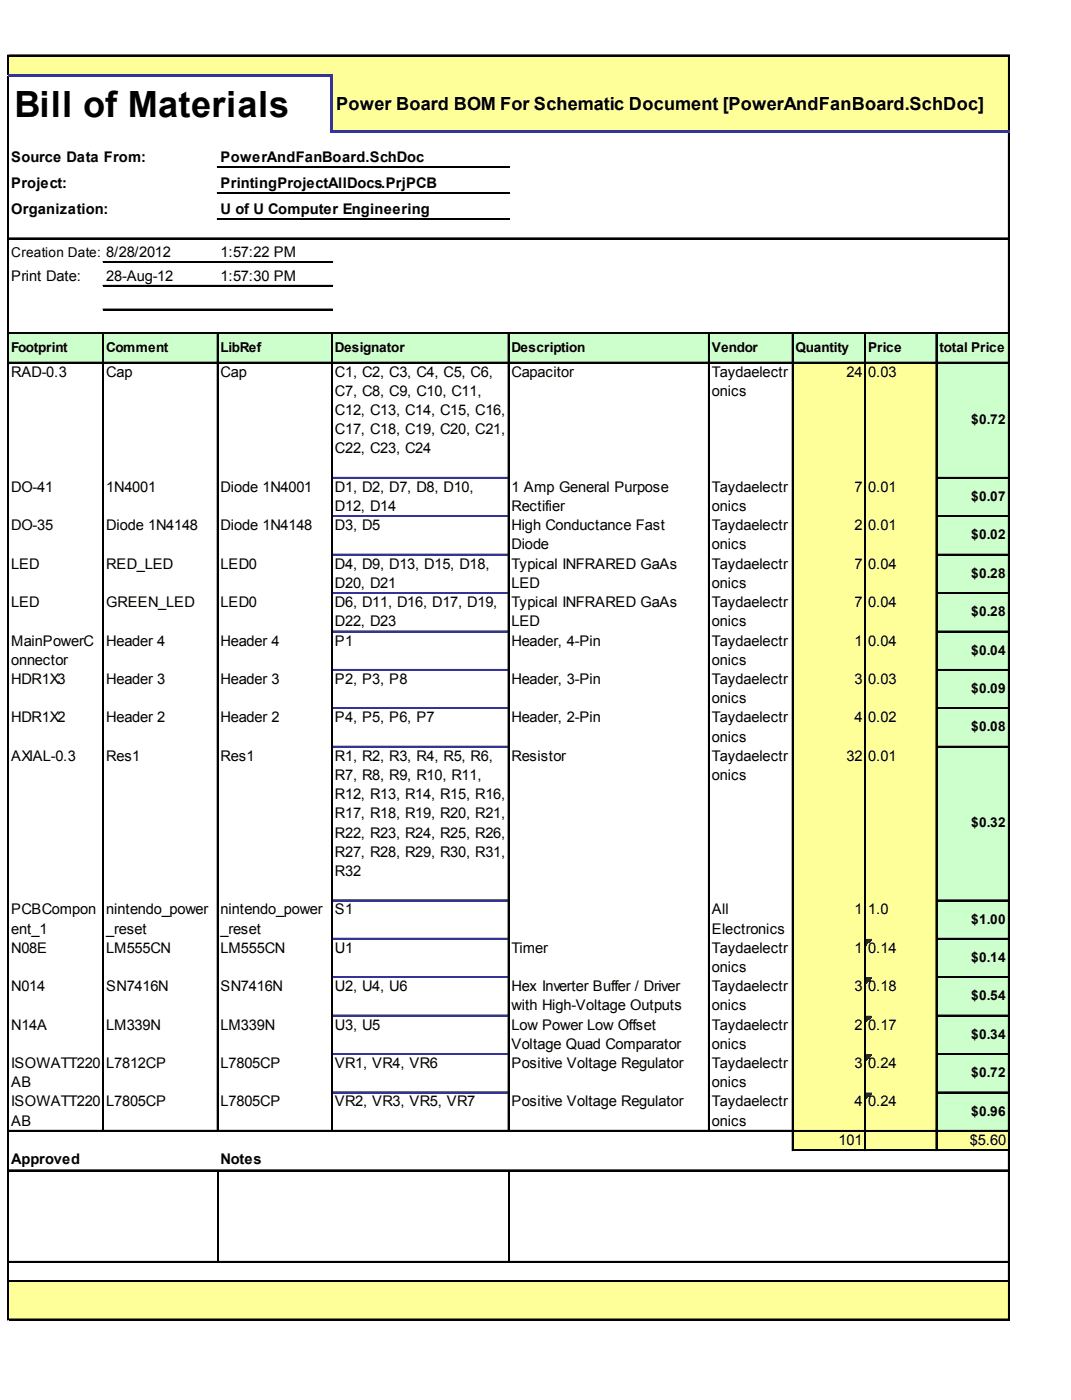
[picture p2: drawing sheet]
<svg xmlns="http://www.w3.org/2000/svg" width="207mm" height="271mm" viewBox="0 0 207 271" stroke-linecap="round" stroke-linejoin="round" font-family="sans-serif">
<defs><g id="words">
<text font-size="7" x="2.8" y="22.7">Bill of Materials</text>
<text font-size="3.5" x="65" y="21.2">Power Board BOM For Schematic Document [PowerAndFanBoard.SchDoc]</text>
<g font-size="2.8">
<text x="2.2" y="31.4">Source Data From:</text>
<text x="42.7" y="31.4">PowerAndFanBoard.SchDoc</text>
<text x="2.2" y="36.4">Project:</text>
<text x="2.2" y="41.4">Organization:</text>
<text x="42.7" y="36.4">PrintingProjectAllDocs.PrjPCB</text>
<text x="42.7" y="41.4">U of U Computer Engineering</text>
<text x="42.7" y="49.7">1:57:22 PM</text>
<text x="2.2" y="54.3">Print Date:</text>
<text x="20.6" y="54.3">28-Aug-12</text>
<text x="42.7" y="54.3">1:57:30 PM</text>
<text x="2.2" y="72.9">RAD-0.3</text>
<text x="20.6" y="72.9">Cap</text>
<text x="42.7" y="72.9">Cap</text>
<text x="64.8" y="72.9">C1, C2, C3, C4, C5, C6,</text>
<text x="64.8" y="76.6">C7, C8, C9, C10, C11,</text>
<text x="98.9" y="72.9">Capacitor</text>
<text x="137.6" y="72.9">Taydaelectr</text>
<text x="137.6" y="76.6">onics</text>
<text x="163.7" y="72.9">24</text>
<text x="167.8" y="72.9">0.03</text>
<text x="64.8" y="80.3">C12, C13, C14, C15, C16,</text>
<text x="64.8" y="84">C17, C18, C19, C20, C21,</text>
<text x="64.8" y="87.8">C22, C23, C24</text>
<text x="2.2" y="95.2">DO-41</text>
<text x="20.6" y="95.2">1N4001</text>
<text x="42.7" y="95.2">Diode 1N4001</text>
<text x="64.8" y="95.2">D1, D2, D7, D8, D10,</text>
<text x="98.9" y="95.2">1 Amp General Purpose</text>
<text x="137.6" y="95.2">Taydaelectr</text>
<text x="165.2" y="95.2">7</text>
<text x="167.8" y="95.2">0.01</text>
<text x="64.8" y="98.9">D12, D14</text>
<text x="98.9" y="98.9">Rectifier</text>
<text x="137.6" y="98.9">onics</text>
<text x="2.2" y="102.6">DO-35</text>
<text x="20.6" y="102.6">Diode 1N4148</text>
<text x="42.7" y="102.6">Diode 1N4148</text>
<text x="64.8" y="102.6">D3, D5</text>
<text x="98.9" y="102.6">High Conductance Fast</text>
<text x="98.9" y="106.3">Diode</text>
<text x="137.6" y="102.6">Taydaelectr</text>
<text x="137.6" y="106.3">onics</text>
<text x="165.2" y="102.6">2</text>
<text x="167.8" y="102.6">0.01</text>
<text x="2.2" y="110.1">LED</text>
<text x="20.6" y="110.1">RED_LED</text>
<text x="42.7" y="110.1">LED0</text>
<text x="64.8" y="110.1">D4, D9, D13, D15, D18,</text>
<text x="64.8" y="113.8">D20, D21</text>
<text x="98.9" y="110.1">Typical INFRARED GaAs</text>
<text x="98.9" y="113.8">LED</text>
<text x="137.6" y="110.1">Taydaelectr</text>
<text x="137.6" y="113.8">onics</text>
<text x="165.2" y="110.1">7</text>
<text x="167.8" y="110.1">0.04</text>
<text x="2.2" y="117.5">LED</text>
<text x="20.6" y="117.5">GREEN_LED</text>
<text x="42.7" y="117.5">LED0</text>
<text x="64.8" y="117.5">D6, D11, D16, D17, D19,</text>
<text x="98.9" y="117.5">Typical INFRARED GaAs</text>
<text x="137.6" y="117.5">Taydaelectr</text>
<text x="165.2" y="117.5">7</text>
<text x="167.8" y="117.5">0.04</text>
<text x="2.2" y="124.9">MainPowerC</text>
<text x="20.6" y="124.9">Header 4</text>
<text x="42.7" y="124.9">Header 4</text>
<text x="64.8" y="121.2">D22, D23</text>
<text x="64.8" y="124.9">P1</text>
<text x="98.9" y="121.2">LED</text>
<text x="98.9" y="124.9">Header, 4-Pin</text>
<text x="137.6" y="121.2">onics</text>
<text x="137.6" y="124.9">Taydaelectr</text>
<text x="165.2" y="124.9">1</text>
<text x="167.8" y="124.9">0.04</text>
<text x="2.2" y="128.6">onnector</text>
<text x="137.6" y="128.6">onics</text>
<text x="2.2" y="132.4">HDR1X3</text>
<text x="20.6" y="132.4">Header 3</text>
<text x="42.7" y="132.4">Header 3</text>
<text x="64.8" y="132.4">P2, P3, P8</text>
<text x="98.9" y="132.4">Header, 3-Pin</text>
<text x="137.6" y="132.4">Taydaelectr</text>
<text x="137.6" y="136.1">onics</text>
<text x="165.2" y="132.4">3</text>
<text x="167.8" y="132.4">0.03</text>
<text x="2.2" y="139.8">HDR1X2</text>
<text x="20.6" y="139.8">Header 2</text>
<text x="42.7" y="139.8">Header 2</text>
<text x="64.8" y="139.8">P4, P5, P6, P7</text>
<text x="98.9" y="139.8">Header, 2-Pin</text>
<text x="137.6" y="139.8">Taydaelectr</text>
<text x="137.6" y="143.5">onics</text>
<text x="165.2" y="139.8">4</text>
<text x="167.8" y="139.8">0.02</text>
<text x="2.2" y="147.2">AXIAL-0.3</text>
<text x="20.6" y="147.2">Res1</text>
<text x="42.7" y="147.2">Res1</text>
<text x="64.8" y="147.2">R1, R2, R3, R4, R5, R6,</text>
<text x="98.9" y="147.2">Resistor</text>
<text x="137.6" y="147.2">Taydaelectr</text>
<text x="163.7" y="147.2">32</text>
<text x="167.8" y="147.2">0.01</text>
<text x="64.8" y="150.9">R7, R8, R9, R10, R11,</text>
<text x="64.8" y="154.7">R12, R13, R14, R15, R16,</text>
<text x="137.6" y="150.9">onics</text>
<text x="64.8" y="158.4">R17, R18, R19, R20, R21,</text>
<text x="64.8" y="162.1">R22, R23, R24, R25, R26,</text>
<text x="64.8" y="165.8">R27, R28, R29, R30, R31,</text>
<text x="64.8" y="169.5">R32</text>
<text x="2.2" y="177">PCBCompon</text>
<text x="20.6" y="177">nintendo_power</text>
<text x="42.7" y="177">nintendo_power</text>
<text x="64.8" y="177">S1</text>
<text x="137.6" y="177">All</text>
<text x="165.2" y="177">1</text>
<text x="167.8" y="177">1.0</text>
<text x="2.2" y="180.7">ent_1</text>
<text x="2.2" y="184.4">N08E</text>
<text x="20.6" y="180.7">_reset</text>
<text x="20.6" y="184.4">LM555CN</text>
<text x="42.7" y="180.7">_reset</text>
<text x="42.7" y="184.4">LM555CN</text>
<text x="64.8" y="184.4">U1</text>
<text x="98.9" y="184.4">Timer</text>
<text x="137.6" y="180.7">Electronics</text>
<text x="137.6" y="184.4">Taydaelectr</text>
<text x="165.2" y="184.4">1</text>
<text x="167.8" y="184.4">0.14</text>
<text x="2.2" y="191.8">N014</text>
<text x="20.6" y="191.8">SN7416N</text>
<text x="42.7" y="191.8">SN7416N</text>
<text x="64.8" y="191.8">U2, U4, U6</text>
<text x="98.9" y="191.8">Hex Inverter Buffer / Driver</text>
<text x="137.6" y="188.1">onics</text>
<text x="137.6" y="191.8">Taydaelectr</text>
<text x="165.2" y="191.8">3</text>
<text x="167.8" y="191.8">0.18</text>
<text x="98.9" y="195.5">with High-Voltage Outputs</text>
<text x="137.6" y="195.5">onics</text>
<text x="2.2" y="199.3">N14A</text>
<text x="20.6" y="199.3">LM339N</text>
<text x="42.7" y="199.3">LM339N</text>
<text x="64.8" y="199.3">U3, U5</text>
<text x="98.9" y="199.3">Low Power Low Offset</text>
<text x="98.9" y="203">Voltage Quad Comparator</text>
<text x="137.6" y="199.3">Taydaelectr</text>
<text x="137.6" y="203">onics</text>
<text x="165.2" y="199.3">2</text>
<text x="167.8" y="199.3">0.17</text>
<text x="2.2" y="206.7">ISOWATT220</text>
<text x="20.6" y="206.7">L7812CP</text>
<text x="42.7" y="206.7">L7805CP</text>
<text x="64.8" y="206.7">VR1, VR4, VR6</text>
<text x="98.9" y="206.7">Positive Voltage Regulator</text>
<text x="137.6" y="206.7">Taydaelectr</text>
<text x="165.2" y="206.7">3</text>
<text x="167.8" y="206.7">0.24</text>
<text x="2.2" y="210.4">AB</text>
<text x="2.2" y="214.1">ISOWATT220</text>
<text x="20.6" y="214.1">L7805CP</text>
<text x="42.7" y="214.1">L7805CP</text>
<text x="64.8" y="214.1">VR2, VR3, VR5, VR7</text>
<text x="98.9" y="214.1">Positive Voltage Regulator</text>
<text x="137.6" y="210.4">onics</text>
<text x="137.6" y="214.1">Taydaelectr</text>
<text x="165.2" y="214.1">4</text>
<text x="167.8" y="214.1">0.24</text>
<text x="2.2" y="217.8">AB</text>
<text x="137.6" y="217.8">onics</text>
<text x="162.2" y="221.6">101</text>
<text x="187.5" y="221.6">$5.60</text>
<text x="2.2" y="225.3">Approved</text>
<text x="42.7" y="225.3">Notes</text>
</g>
<g font-size="2.6">
<text x="2.2" y="49.7">Creation Date: 8/28/2012</text>
<text x="2.2" y="68.1">Footprint</text>
<text x="20.6" y="68.1">Comment</text>
<text x="42.7" y="68.1">LibRef</text>
<text x="64.8" y="68.1">Designator</text>
<text x="98.9" y="68.1">Description</text>
<text x="137.6" y="68.1">Vendor</text>
<text x="153.8" y="68.1">Quantity</text>
<text x="167.8" y="68.1">Price</text>
<text x="181.6" y="68.1">total Price</text>
<text x="187.8" y="82.1">$0.72</text>
<text x="187.8" y="97">$0.07</text>
<text x="187.8" y="104.4">$0.02</text>
<text x="187.8" y="111.8">$0.28</text>
<text x="187.8" y="119.3">$0.28</text>
<text x="187.8" y="126.7">$0.04</text>
<text x="187.8" y="134.1">$0.09</text>
<text x="187.8" y="141.6">$0.08</text>
<text x="187.8" y="160.1">$0.32</text>
<text x="187.8" y="178.7">$1.00</text>
<text x="187.8" y="186.2">$0.14</text>
<text x="187.8" y="193.6">$0.54</text>
<text x="187.8" y="201">$0.34</text>
<text x="187.8" y="208.5">$0.72</text>
<text x="187.8" y="215.9">$0.96</text>
</g>
</g></defs>
<g fill="#ff9">
<path d="M1.7 10.8h193.5v4h-193.5z"/>
<path d="M64.1 14.6h131.1v11.1h-131.1z"/>
</g>
<path d="M1.7 64.4h193.5v5.9h-193.5z" fill="#cfc"/>
<path d="M153.2 70.1h28v22.5h-28z" fill="#ff9"/>
<path d="M181 70.1h14.2v22.5h-14.2z" fill="#cfc"/>
<path d="M153.2 92.4h28v7.7h-28z" fill="#ff9"/>
<path d="M181 92.4h14.2v7.7h-14.2z" fill="#cfc"/>
<path d="M153.2 99.8h28v7.7h-28z" fill="#ff9"/>
<path d="M181 99.8h14.2v7.7h-14.2z" fill="#cfc"/>
<path d="M153.2 107.3h28v7.6h-28z" fill="#ff9"/>
<path d="M181 107.3h14.2v7.6h-14.2z" fill="#cfc"/>
<path d="M153.2 114.7h28v7.7h-28z" fill="#ff9"/>
<path d="M181 114.7h14.2v7.7h-14.2z" fill="#cfc"/>
<path d="M153.2 122.1h28v7.7h-28z" fill="#ff9"/>
<path d="M181 122.1h14.2v7.7h-14.2z" fill="#cfc"/>
<path d="M153.2 129.6h28v7.6h-28z" fill="#ff9"/>
<path d="M181 129.6h14.2v7.6h-14.2z" fill="#cfc"/>
<path d="M153.2 137h28v7.6h-28z" fill="#ff9"/>
<path d="M181 137h14.2v7.6h-14.2z" fill="#cfc"/>
<path d="M153.2 144.4h28v30h-28z" fill="#ff9"/>
<path d="M181 144.4h14.2v30h-14.2z" fill="#cfc"/>
<path d="M153.2 174.2h28v7.6h-28z" fill="#ff9"/>
<path d="M181 174.2h14.2v7.6h-14.2z" fill="#cfc"/>
<path d="M153.2 181.6h28v7.6h-28z" fill="#ff9"/>
<path d="M181 181.6h14.2v7.6h-14.2z" fill="#cfc"/>
<path d="M167.4 181.8h1.1" fill="none" stroke="#008000" stroke-width=".22"/>
<path d="M167.4 181.8h1.1v.2h-1.1z" fill="#008000"/>
<path d="M167.4 182h.9" fill="none" stroke="#008000" stroke-width=".22"/>
<path d="M167.4 182h.9v.3h-.9z" fill="#008000"/>
<path d="M167.4 182.3h.7" fill="none" stroke="#008000" stroke-width=".22"/>
<path d="M167.4 182.3h.7v.2h-.7z" fill="#008000"/>
<path d="M167.4 182.5h.4" fill="none" stroke="#008000" stroke-width=".22"/>
<path d="M167.4 182.5h.4v.2h-.4z" fill="#008000"/>
<path d="M167.4 182.7h.2" fill="none" stroke="#008000" stroke-width=".22"/>
<path d="M167.4 182.7h.2v.2h-.2z" fill="#008000"/>
<path d="M153.2 189h28v7.7h-28z" fill="#ff9"/>
<path d="M181 189h14.2v7.7h-14.2z" fill="#cfc"/>
<path d="M167.4 189.2h1.1" fill="none" stroke="#008000" stroke-width=".22"/>
<path d="M167.4 189.2h1.1v.3h-1.1z" fill="#008000"/>
<path d="M167.4 189.5h.9" fill="none" stroke="#008000" stroke-width=".22"/>
<path d="M167.4 189.5h.9v.2h-.9z" fill="#008000"/>
<path d="M167.4 189.7h.7" fill="none" stroke="#008000" stroke-width=".22"/>
<path d="M167.4 189.7h.7v.2h-.7z" fill="#008000"/>
<path d="M167.4 189.9h.4" fill="none" stroke="#008000" stroke-width=".22"/>
<path d="M167.4 189.9h.4v.2h-.4z" fill="#008000"/>
<path d="M167.4 190.1h.2" fill="none" stroke="#008000" stroke-width=".22"/>
<path d="M167.4 190.1h.2v.2h-.2z" fill="#008000"/>
<path d="M153.2 196.5h28v7.6h-28z" fill="#ff9"/>
<path d="M181 196.5h14.2v7.6h-14.2z" fill="#cfc"/>
<path d="M167.4 196.7h1.1" fill="none" stroke="#008000" stroke-width=".22"/>
<path d="M167.4 196.7h1.1v.2h-1.1z" fill="#008000"/>
<path d="M167.4 196.9h.9" fill="none" stroke="#008000" stroke-width=".22"/>
<path d="M167.4 196.9h.9v.2h-.9z" fill="#008000"/>
<path d="M167.4 197.1h.7" fill="none" stroke="#008000" stroke-width=".22"/>
<path d="M167.4 197.1h.7v.2h-.7z" fill="#008000"/>
<path d="M167.4 197.3h.4" fill="none" stroke="#008000" stroke-width=".22"/>
<path d="M167.4 197.3h.4v.3h-.4z" fill="#008000"/>
<path d="M167.4 197.6h.2" fill="none" stroke="#008000" stroke-width=".22"/>
<path d="M167.4 197.6h.2v.2h-.2z" fill="#008000"/>
<path d="M153.2 203.9h28v7.6h-28z" fill="#ff9"/>
<path d="M181 203.9h14.2v7.6h-14.2z" fill="#cfc"/>
<path d="M167.4 204.1h1.1" fill="none" stroke="#008000" stroke-width=".22"/>
<path d="M167.4 204.1h1.1v.2h-1.1z" fill="#008000"/>
<path d="M167.4 204.3h.9" fill="none" stroke="#008000" stroke-width=".22"/>
<path d="M167.4 204.3h.9v.3h-.9z" fill="#008000"/>
<path d="M167.4 204.6h.7" fill="none" stroke="#008000" stroke-width=".22"/>
<path d="M167.4 204.6h.7v.2h-.7z" fill="#008000"/>
<path d="M167.4 204.8h.4" fill="none" stroke="#008000" stroke-width=".22"/>
<path d="M167.4 204.8h.4v.2h-.4z" fill="#008000"/>
<path d="M167.4 205h.2" fill="none" stroke="#008000" stroke-width=".22"/>
<path d="M167.4 205h.2v.2h-.2z" fill="#008000"/>
<path d="M153.2 211.3h28v7.7h-28z" fill="#ff9"/>
<path d="M181 211.3h14.2v7.7h-14.2z" fill="#cfc"/>
<path d="M167.4 211.5h1.1" fill="none" stroke="#008000" stroke-width=".22"/>
<path d="M167.4 211.5h1.1v.3h-1.1z" fill="#008000"/>
<path d="M167.4 211.8h.9" fill="none" stroke="#008000" stroke-width=".22"/>
<path d="M167.4 211.8h.9v.2h-.9z" fill="#008000"/>
<path d="M167.4 212h.7" fill="none" stroke="#008000" stroke-width=".22"/>
<path d="M167.4 212h.7v.2h-.7z" fill="#008000"/>
<path d="M167.4 212.2h.4" fill="none" stroke="#008000" stroke-width=".22"/>
<path d="M167.4 212.2h.4v.2h-.4z" fill="#008000"/>
<path d="M167.4 212.4h.2" fill="none" stroke="#008000" stroke-width=".22"/>
<path d="M167.4 212.4h.2v.2h-.2z" fill="#008000"/>
<g fill="#ff9">
<path d="M153.2 218.8h42v3.9h-42z"/>
<path d="M1.7 247.8h193.5v7.7h-193.5z"/>
</g>
<g fill="none" stroke="#000" stroke-width=".22">
<path d="M1.5 10.6v3.8M1.5 14.8v240.7M1.6 10.6v3.8M1.6 14.8v240.7M1.7 10.6h193.5M1.7 10.7h193.5M195 10.9v14.4M195.1 10.9v14.4M42 32.3h56.5M42 32.4h56.5M42 37.3h56.5M42 37.4h56.5"/>
<path d="M195 25.7v229.8M195.1 25.7v229.8M1.7 46.1h193.5M1.7 46.2h193.5M19.9 50.6h44.4M19.9 50.8h44.4M19.9 55.2h44.4M19.9 55.3h44.4M19.9 59.8h44.4M19.9 59.9h44.4M42 42.3h56.5M42 42.4h56.5"/>
<path d="M1.7 64.4h193.5M1.7 64.5h193.5M1.7 70.1h193.5M1.7 70.2h193.5M19.9 64.6v154.4M20 64.6v154.4M42 64.6v154.4M42.1 64.6v154.4M64.1 64.6v154.4M64.2 64.6v154.4M98.3 64.6v154.4M98.4 64.6v154.4"/>
<path d="M137 64.6v154.4M137.1 64.6v154.4M153.2 64.6v158.1M153.3 64.6v158.1M167.2 64.6v158.1M167.3 64.6v158.1M181 64.6v158.1M181.1 64.6v158.1M64.3 92.4h34M64.3 99.8h34M181.2 92.4h14M181.2 99.8h14"/>
<path d="M181.2 92.5h14M181.2 99.9h14M64.3 107.3h34M64.3 114.7h34M181.2 107.3h14M181.2 114.7h14M181.2 107.4h14M181.2 114.8h14M64.3 122.1h34M64.3 129.6h34M64.3 137h34M181.2 122.1h14"/>
<path d="M181.2 129.6h14M181.2 137h14M181.2 122.2h14M181.2 129.7h14M181.2 137.1h14M64.3 144.4h34M181.2 144.4h14M181.2 144.5h14M64.3 174.2h34M181.2 174.2h14M181.2 174.3h14M64.3 181.6h34"/>
<path d="M64.3 189h34M64.3 196.5h34M181.2 181.6h14M181.2 189h14M181.2 196.5h14M181.2 181.7h14M181.2 189.1h14M181.2 196.6h14M1.7 218.8h193.5M1.7 218.9h193.5M64.3 203.9h34M64.3 211.3h34"/>
<path d="M181.2 203.9h14M181.2 211.3h14M181.2 204h14M181.2 211.4h14M1.7 226.4h193.5M1.7 226.5h193.5M42.1 226.6v17.5M98.4 226.6v17.5M153.4 222.5h41.8M153.4 222.6h41.8M1.7 244.1h193.5M1.7 244.2h193.5"/>
<path d="M1.7 247.8h193.5M1.7 247.9h193.5M1.7 255.3h193.5M1.7 255.4h193.5"/>
</g>
<path d="M1.5 14.6h62.8M64.1 14.8v10.9M64.3 25.5h130.9" fill="none" stroke="#339" stroke-width=".44"/>
<g fill="none" stroke="#339" stroke-width=".22">
<path d="M64.3 92.5h34M64.3 99.9h34M64.3 107.4h34M64.3 114.8h34M64.3 122.2h34M64.3 129.7h34M64.3 137.1h34M64.3 144.5h34M64.3 174.3h34M64.3 181.7h34M64.3 189.1h34M64.3 196.6h34"/>
<path d="M64.3 204h34M64.3 211.4h34"/>
</g>
<use href="#words"/>
</svg>
